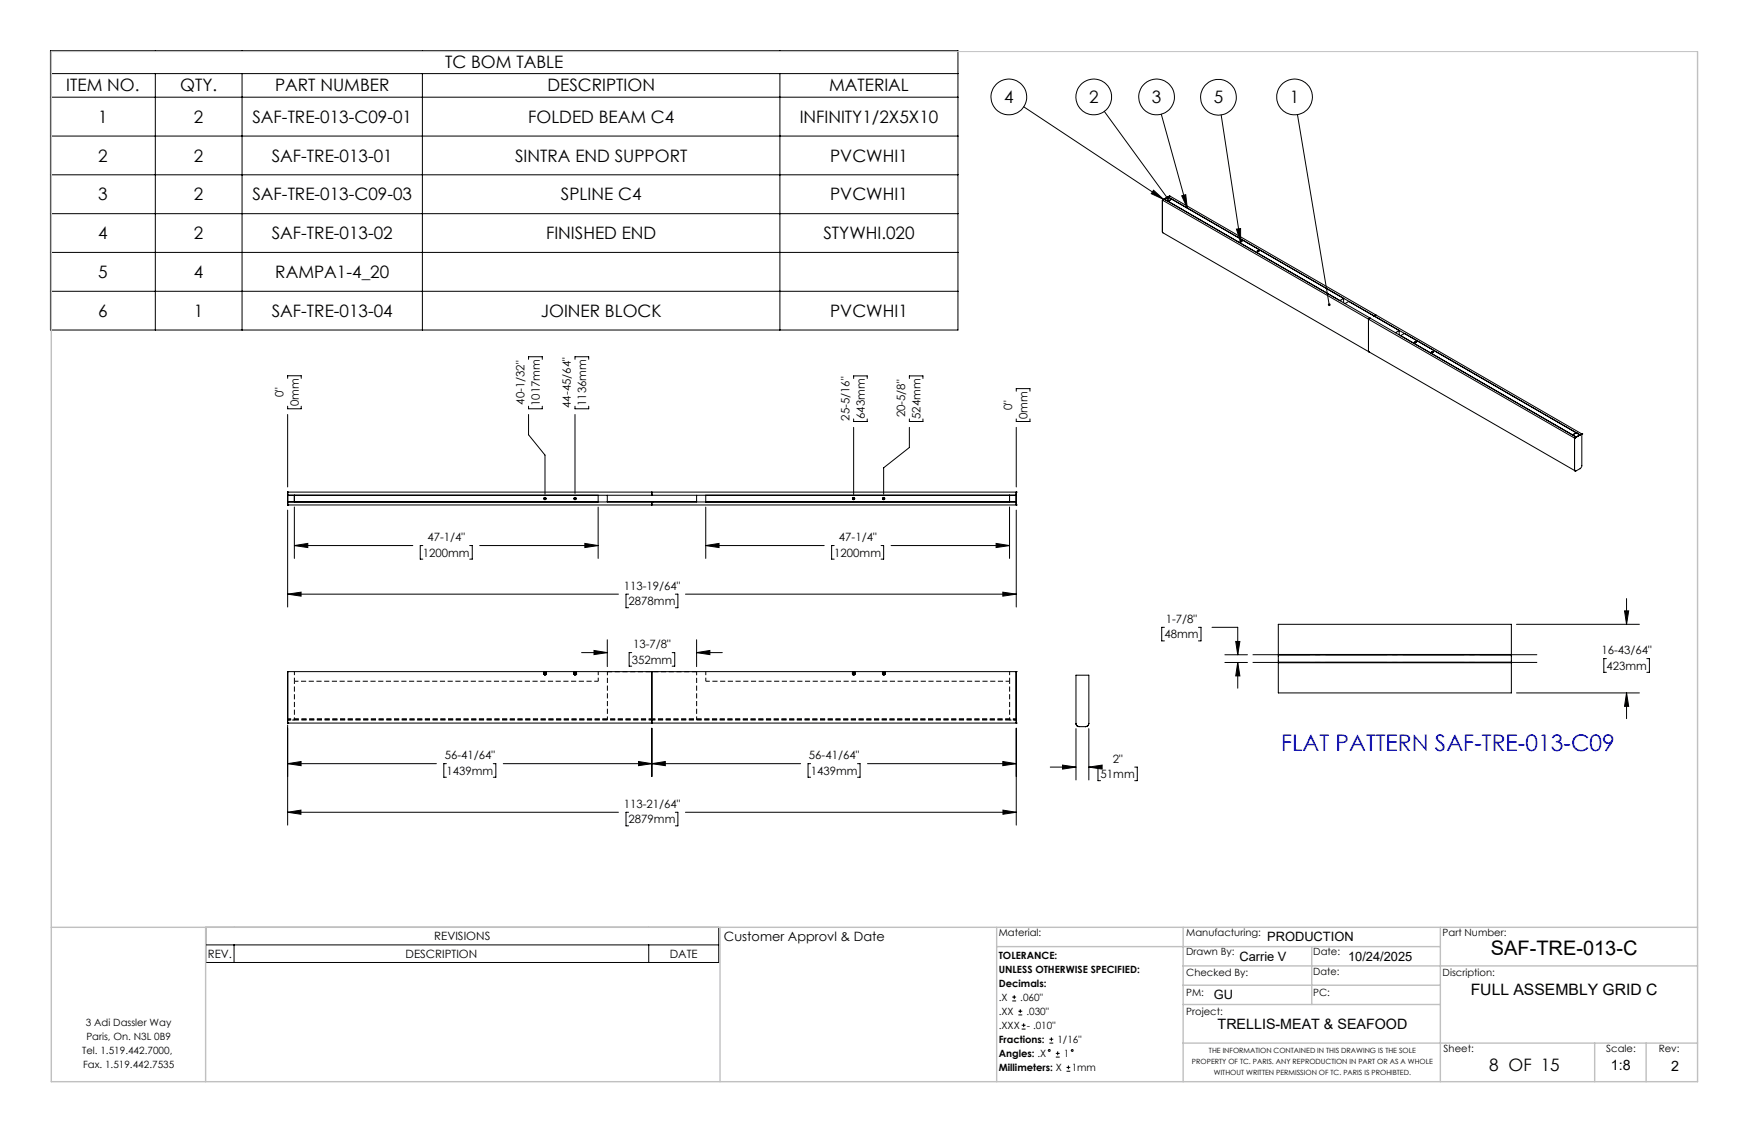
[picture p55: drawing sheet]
<svg xmlns="http://www.w3.org/2000/svg" width="432mm" height="279mm" viewBox="0 0 432 279" stroke-linecap="round" stroke-linejoin="round" font-family="sans-serif">
<defs><g id="words">
<text font-size="5.6" fill="#00f" x="316.3" y="185.3">FLAT PATTERN SAF-TRE-013-C09</text>
<text font-size="4.9" x="368.1" y="235.8">SAF-TRE-013-C</text>
<g font-size="4.2">
<text x="109.9" y="16.8">TC BOM TABLE</text>
<text x="16.4" y="22.6">ITEM NO.</text>
<text x="44.5" y="22.6">QTY.</text>
<text x="67.9" y="22.6">PART NUMBER</text>
<text x="135.2" y="22.6">DESCRIPTION</text>
<text x="204.7" y="22.6">MATERIAL</text>
<text x="247.9" y="25.4">4</text>
<text x="268.9" y="25.4">2</text>
<text x="284.4" y="25.4">3</text>
<text x="299.7" y="25.5">5</text>
<text x="318.4" y="25.4">1</text>
<text x="24.2" y="30.3">1</text>
<text x="47.9" y="30.3">2</text>
<text x="62.3" y="30.3">SAF-TRE-013-C09-01</text>
<text x="130.4" y="30.3">FOLDED BEAM C4</text>
<text x="197.4" y="30.3">INFINITY1/2X5X10</text>
<text x="24.2" y="39.9">2</text>
<text x="47.9" y="39.9">2</text>
<text x="67.1" y="39.9">SAF-TRE-013-01</text>
<text x="127.2" y="39.9">SINTRA END SUPPORT</text>
<text x="205" y="39.9">PVCWHI1</text>
<text x="24.2" y="49.4">3</text>
<text x="47.9" y="49.4">2</text>
<text x="62.3" y="49.4">SAF-TRE-013-C09-03</text>
<text x="138.5" y="49.4">SPLINE C4</text>
<text x="205" y="49.4">PVCWHI1</text>
<text x="24.2" y="59">4</text>
<text x="47.9" y="59">2</text>
<text x="67.1" y="59">SAF-TRE-013-02</text>
<text x="134.8" y="59">FINISHED END</text>
<text x="203.3" y="59">STYWHI.020</text>
<text x="24.2" y="68.6">5</text>
<text x="47.9" y="68.6">4</text>
<text x="68" y="68.6">RAMPA1-4_20</text>
<text x="24.2" y="78.2">6</text>
<text x="47.9" y="78.2">1</text>
<text x="67.1" y="78.2">SAF-TRE-013-04</text>
<text x="133.5" y="78.2">JOINER BLOCK</text>
<text x="205" y="78.2">PVCWHI1</text>
<text x="367.6" y="264.2">8 OF 15</text>
</g>
<text font-size="3.9" x="363.1" y="245.6">FULL ASSEMBLY GRID C</text>
<g font-size="3.5">
<text x="300.6" y="253.9">TRELLIS-MEAT &amp; SEAFOOD</text>
<text x="397.7" y="264.2">1:8</text>
<text x="412.6" y="264.3">2</text>
</g>
<g font-size="3.2">
<text x="178.7" y="232.3">Customer Approvl &amp; Date</text>
<text x="312.9" y="232.3">PRODUCTION</text>
<text x="306" y="237.1">Carrie V</text>
<text x="332.8" y="237.1">10/24/2025</text>
<text x="299.7" y="246.6">GU</text>
</g>
<g font-size="2.8">
<text x="70" y="98" transform="rotate(-90 70 98)">0&quot;</text>
<text x="73.8" y="100.2" transform="rotate(-90 73.8 100.2)">0mm</text>
<text x="129.5" y="99.9" transform="rotate(-90 129.5 99.9)">40-1/32&quot;</text>
<text x="133.3" y="100.2" transform="rotate(-90 133.3 100.2)">1017mm</text>
<text x="140.9" y="100.7" transform="rotate(-90 140.9 100.7)">44-45/64&quot;</text>
<text x="144.7" y="100.2" transform="rotate(-90 144.7 100.2)">1136mm</text>
<text x="249.9" y="101.2" transform="rotate(-90 249.9 101.2)">0&quot;</text>
<text x="209.7" y="103.8" transform="rotate(-90 209.7 103.8)">25-5/16&quot;</text>
<text x="213.5" y="103.4" transform="rotate(-90 213.5 103.4)">643mm</text>
<text x="223.5" y="103" transform="rotate(-90 223.5 103)">20-5/8&quot;</text>
<text x="227.3" y="103.4" transform="rotate(-90 227.3 103.4)">524mm</text>
<text x="253.7" y="103.4" transform="rotate(-90 253.7 103.4)">0mm</text>
<text x="104.4" y="137.4">1200mm</text>
<text x="105.5" y="133.6">47-1/4&quot;</text>
<text x="206" y="137.4">1200mm</text>
<text x="207.1" y="133.6">47-1/4&quot;</text>
<text x="154" y="145.6">113-19/64&quot;</text>
<text x="155.2" y="149.4">2878mm</text>
<text x="287.8" y="153.8">1-7/8&quot;</text>
<text x="156.3" y="160">13-7/8&quot;</text>
<text x="287.5" y="157.6">48mm</text>
<text x="395.4" y="161.5">16-43/64&quot;</text>
<text x="156" y="163.8">352mm</text>
<text x="396.6" y="165.3">423mm</text>
<text x="109.8" y="187.4">56-41/64&quot;</text>
<text x="110.2" y="191.2">1439mm</text>
<text x="199.7" y="187.4">56-41/64&quot;</text>
<text x="200.2" y="191.2">1439mm</text>
<text x="274.7" y="188.3">2&quot;</text>
<text x="271.7" y="192.1">51mm</text>
<text x="154" y="199.4">113-21/64&quot;</text>
<text x="155.2" y="203.2">2879mm</text>
<text x="107.2" y="232.1">REVISIONS</text>
<text x="51.3" y="236.4">REV.</text>
<text x="100.1" y="236.4">DESCRIPTION</text>
<text x="165.4" y="236.4">DATE</text>
</g>
<g font-size="2.5">
<text x="246.6" y="231">Material:</text>
<text x="292.9" y="231">Manufacturing:</text>
<text x="356.2" y="231.1">Part Number:</text>
<text x="246.6" y="236.6">TOLERANCE:</text>
<text x="292.9" y="235.8">Drawn By:</text>
<text x="324.2" y="235.8">Date:</text>
<text x="246.6" y="240.1">UNLESS OTHERWISE SPECIFIED:</text>
<text x="246.6" y="243.6">Decimals:</text>
<text x="292.9" y="241">Checked By:</text>
<text x="292.9" y="245.7">PM:</text>
<text x="324.2" y="245.7">PC:</text>
<text x="324.2" y="240.7">Date:</text>
<text x="356.2" y="241">Discription:</text>
<text x="246.6" y="247">.X</text>
<text x="246.6" y="250.5">.XX</text>
<text x="251.9" y="247">.060&quot;</text>
<text x="253.4" y="250.5">.030&quot;</text>
<text x="292.9" y="250.6">Project:</text>
<text x="21.2" y="253.2">3 Adi Dassler Way</text>
<text x="21.3" y="256.7">Paris, On. N3L 0B9</text>
<text x="246.6" y="257.4">Fractions:</text>
<text x="246.6" y="254">.XXX</text>
<text x="253.5" y="254">- .010&quot;</text>
<text x="261.1" y="257.4">1/16&quot;</text>
<text x="20.3" y="260.1">Tel. 1.519.442.7000,</text>
<text x="20.5" y="263.6">Fax. 1.519.442.7535</text>
<text x="246.6" y="260.9">Angles: .X</text>
<text x="262.6" y="260.9">1</text>
<text x="356.4" y="259.7">Sheet:</text>
<text x="396.6" y="259.7">Scale:</text>
<text x="409.5" y="259.7">Rev:</text>
<text x="246.6" y="264.4">Millimeters: X</text>
<text x="264.6" y="264.4">1mm</text>
</g>
<g font-size="1.8">
<text x="294.3" y="262.7">PROPERTY OF TC. PARIS. ANY REPRODUCTION IN PART OR AS A WHOLE</text>
<text x="298.5" y="259.9">THE INFORMATION CONTAINED IN THIS DRAWING IS THE SOLE</text>
<text x="299.7" y="265.4">WITHOUT WRITTEN PERMISSION OF TC. PARIS IS PROHIBTED.</text>
</g>
</g></defs>
<g fill="none" stroke="#000" stroke-width=".25">
<path d="M12.5 12.5h224v69h-224zM12.5 18.2h224M38.3 18.2v63.3M59.8 18.2v63.3M104.3 18.2v63.3M192.5 18.2v63.3M12.5 24h224M12.5 33.6h224M252.7 26.4l34.6 22.8M272.6 27.5l15.7 21.5M286.7 28.2l6.4 23.2M301.5 28.4l4.8 31.3"/>
<path d="M320.3 28.3l7.9 46.9M12.5 43.1h224M12.5 52.7h224M284.8 47l2.5 2.2-3.1-1.4zM287 57.2l.1 .3 101.8 58.7M287 49.4h.1M287 57.2v.2M287 49.4l101.7 58.7M287 49.4v7.8M287.4 49.1l101.7 58.8M287.4 49.1l-.4 .3M287.4 49.1l.9 .6 1-.6"/>
<path d="M287.4 49.1l.9-.5 1 .5M288.4 48.6h.1M288.4 48.6l101.7 58.8M288.4 49.7h.1M288.8 48.4l-.4 .2M288.8 48.4l101.7 58.7M288.8 48.4l-1.8 1M289.3 49.1l-.9 .6M291.7 48.3l1-.3 .4 3.4zM305.3 56.6l1-.2v3.3zM306.2 59.5v-.1a.2 .2 0 0 1 .4 0 .2 .2 0 0 1-.1 .3 .2 .2 0 0 1-.3 0zM306.2 59.5l.4 .1z"/>
<path d="M12.5 62.3h224M12.5 71.9h224M310.4 61.9l.4 .1-.3 .1zM330.8 74.2h.1M330.8 74.2l.9-.5v1M333 74.4l-.9 .5M338.3 78.5l-.4 .3v7.8l.1 .3M339.7 77.7l-.5 .3M71 93.4v-.7h3.4v.7M130.5 88.7v-.6h3.4v.6M142 88.7v-.6h3.3v.6M210.7 93.4v-.6h3.4v.6"/>
<path d="M224.5 93.4v-.6h3.4v.6M250.9 96.6v-.7h3.4v.7M344.5 82.1l.9-.5v1.1M346.7 82.3l-.9 .6M353.5 86.8l.3-.1 .1 .2-.3 .1zM353.5 86.9l.3-.1 .1 .1zM71 100.3v.6h3.4v-.6M71 102.3v17.9M130.5 100.3v.6h3.4v-.6M130.5 102.3v5l4 5v9.7M142 100.3v.6h3.3v-.6M142 102.3v19.5"/>
<path d="M210.7 103.4v.6h3.4v-.6M210.7 105.5v16.6M224.5 105.5v5l-6.3 5v6.5M224.5 103.4v.6h3.4v-.6M250.9 103.4v.6h3.4v-.6M250.9 105.5v14.7M388.7 115.9l.3 .3M388.7 108.1h.1M388.7 115.9l.2 .3M388.7 108.1v7.8M388.9 116.2h.1M389.1 106.8h.1"/>
<path d="M389.1 106.8l-.9 .6M389.1 107.9l-.4 .2M390.1 107.4l-1 .5M390.5 107.1v8l-.4 .6-1.1 .5h-.2l-.1-.3M390.5 107.1h.1M390.5 107.1l-.4 .3M390.5 107.1l-1.8 1M71 124.6h.1M71 121.5h.1M71 123.9h179.9M71 122.2h179.9M71 124.6h179.9"/>
<path d="M71 121.5h179.9M71 121.5v3.1M71 125.9v23.9M72.7 134.7l3.3-.6v1zM72.7 122.2v1.7M72.7 125.1v12.7M72.7 134.7h29.2M104.4 134.7h-.6v3.3h.6M116 134.7h.6v3.3h-.6M118.4 134.7h29.3M144.4 134.1l3.3 .6-3.3 .4zM147.7 122.2v1.7"/>
<path d="M147.7 125.2v12.6M149.9 122.2v1.7M160.9 123.9h.1M160.9 121.5v.7M160.9 123.9v.7M172 122.2v1.7M174.2 134.7l3.3-.6v1zM174.2 122.2v1.7M174.2 125.2v12.6M174.2 134.7h29.3M206 134.7h-.7v3.3h.7M217.5 134.7h.7v3.3h-.7"/>
<path d="M220 134.7h29.2M245.9 134.1l3.3 .6-3.3 .4zM249.2 122.2v1.7M249.2 125.1v12.7M250.9 121.5h.1M250.9 124.6h.1M250.9 121.5v3.1M250.9 125.9v23.9M71 146.6l3.3-.4v.9zM71 146.6h81.7M149.9 157.9v6.6M155.2 146.6h-.6v3.4h.6"/>
<path d="M166.7 146.6h.7v3.4h-.7M169.2 146.6h81.7M172 157.9v6.6M247.6 146.2l3.3 .4-3.3 .5zM287.5 154.8h-.7v3.4h.7M295.9 154.8h.6v3.4h-.6M299.2 154.8h6.4v6.8M305.1 158.3h1l-.5 3.3zM315.6 154.1h57.5v16.9h-57.5zM374.4 154.1h30.3M401.1 150.8h1l-.5 3.3zM401.6 147.7v6.4"/>
<path d="M71 165.8v12.7M71 178.5h.1M71 177.7v.8M71 165.8h.1M71 179v24.7M71 178.5h179.9M71 165.8h179.9M143.6 161.1h6.3M146.6 160.5l3.3 .6-3.3 .5zM156 161.1h-.7v3.3h.7M160.9 177.7v.8zM160.9 165.8v11.9"/>
<path d="M160.9 179.7v12M165.9 161.1h.7v3.3h-.7M172 161.1l3.3-.6v1.1zM172 161.1h6.3M250.9 165.8v12.7M250.9 178.5h.1M250.9 177.7v.8M250.9 165.8h.1M250.9 179.7v24M265.6 178.6a.78 .78 0 0 0 .8 .8M265.6 178.5a.78 .78 0 0 0 .8 .9M265.6 178.5v-11.8h3.2v11.8"/>
<path d="M265.6 179.8v12.7M268.8 178.6a.77 .77 0 0 1-.8 .8h-1.6M268.8 178.5a.84 .84 0 0 1-.8 .9M268.8 179.8v12.7M302.4 161.6h5.6M302.4 163.5h5.6M305.6 163.5l.5 3.3h-1zM305.6 163.5v6.4M315.6 163.6h57.5M315.6 161.5h57.5M315.6 163.4h57.5M315.6 161.7h57.5"/>
<path d="M374.4 171h30.3M396.6 162.6h-.6v3.3h.6M401.6 171l.5 3.3h-1zM401.6 171v6.4M406.6 162.6h.6v3.3h-.6M71 188.5l3.3-.5v1zM71 188.5h36.7M110.2 188.5h-.6v3.3h.6M121.8 188.5h.6v3.3h-.6M124.2 188.5h73.5M157.7 188l3.2 .5-3.2 .5zM160.9 188.5l3.4-.5v1z"/>
<path d="M200.1 188.5h-.6v3.3h.6M211.7 188.5h.6v3.3h-.6M214.2 188.5h36.7M247.6 188l3.3 .5-3.3 .5zM247.6 200l3.3 .5-3.3 .5zM259.3 189.3h6.3M262.3 188.8l3.3 .5-3.3 .5zM268.8 189.3l3.3-.5v1zM268.8 189.3h.4M271.7 189.3h-.6v3.4h.6M280.1 189.3h.7v3.4h-.7M71 200.5l3.3-.5v1z"/>
<path d="M71 200.5h81.7M155.2 200.5h-.6v3.3h.6M166.7 200.5h.7v3.3h-.7M169.2 200.5h81.7M50.8 228.9h126.6v8.7h-126.6zM50.8 233.2h126.6M57.8 233.2v4.4M160.2 233.2v4.4M249.9 247.1h1M249.9 246.1h1M250.4 245.6v1M251.4 250.5h1"/>
<path d="M251.4 249.6h1M251.9 249.1v.9M252.2 254h1M252.2 253h1M252.7 252.6v.9M259.1 257.5h.9M259.1 256.5h.9M259.6 256v1M260.7 260h.9M261.1 259.5v1M260.7 260.9h.9M263.3 264.4h.9"/>
<path d="M263.3 263.5h.9M263.8 263v.9"/>
<circle cx="249.1" cy="23.9" r="4.4"/>
<circle cx="270" cy="23.9" r="4.4"/>
<circle cx="285.6" cy="23.9" r="4.4"/>
<circle cx="300.8" cy="24" r="4.4"/>
<circle cx="319.6" cy="23.9" r="4.4"/>
<circle cx="310.6" cy="61.9" r=".14"/>
<circle cx="349.5" cy="84.4" r=".18"/>
<circle cx="349.5" cy="84.4" r=".15"/>
<circle cx="134.5" cy="123" r=".21"/>
<circle cx="134.5" cy="123.1" r=".28"/>
<circle cx="142" cy="123.1" r=".21"/>
<circle cx="142" cy="123" r=".29"/>
<circle cx="210.7" cy="123" r=".22"/>
<circle cx="210.7" cy="123.1" r=".28"/>
<circle cx="218.2" cy="123.1" r=".22"/>
<circle cx="218.2" cy="123" r=".29"/>
<circle cx="259.1" cy="259.3" r=".23"/>
<circle cx="264.7" cy="259.3" r=".23"/>
</g>
<g fill="none" stroke="#000" stroke-width=".25" stroke-dasharray="1.3 .6" stroke-dashoffset=".4" stroke-linecap="butt">
<path d="M71 177.4h90M71 177.7h90M72.7 165.8v2.3M134.3 165.8v.8M134.4 166.3h.3h-.3M134.8 166.6v-.8M141.7 165.8l.1 .8M141.8 166.3h.4h-.4M142.2 166.6l.1-.8M147.7 165.8v2.3M150 177.7v-11.9M161 177.4h89.9"/>
<path d="M161 177.7h89.9M161 177.6h-90M172 165.8v11.9M174.2 165.8v2.3M210.5 165.8v.8M210.6 166.5h.3l-.3 .1M210.6 166.3h.3h-.3M210.6 166l.3 .1h-.3M211 166.6v-.8M217.9 165.8l.1 .8M218 166l.4 .1h-.4M218.4 166.6l.1-.8"/>
<path d="M249.3 165.8v2.3M250.9 177.6h-89.9"/>
</g>
<path d="M150 165.8h22" fill="none" stroke="#000" stroke-width=".25" stroke-dasharray="1.3 .6" stroke-dashoffset=".1" stroke-linecap="butt"/>
<path d="M72.7 168.1h75M134.4 166.3l.3 .1h-.2M141.8 166.3l.4 .1h-.3M174.2 168.1h75.1M210.6 166.3l.3 .1h-.2M218 166.3l.4 .1h-.3" fill="none" stroke="#000" stroke-width=".25" stroke-dasharray="1.3 .6" stroke-dashoffset=".3" stroke-linecap="butt"/>
<g fill="none" stroke="#000" stroke-width=".25" stroke-dasharray="1.3 .6" stroke-linecap="butt">
<path d="M134.2 165.9h.1M134.2 165.9h.3M134.2 165.9l.1-.1M134.2 166h.1M134.2 166h.3M134.2 166.1l.1 .1M134.2 166.1l.3 .1M134.2 166.1h.1M134.2 166.3h.1M134.2 166.3l.1-.1M134.2 166.4h.1M134.2 166.3h.3"/>
<path d="M134.2 166.4h.3M134.3 165.8l-.1 .1M134.3 165.8h.2M134.3 165.8v.1M134.3 165.9v-.1M134.3 165.9h.2M134.3 165.9h-.1M134.3 166h-.1M134.3 166l.2-.1M134.3 166l.2 .1M134.3 166.1h-.1M134.3 166.1h.2"/>
<path d="M134.3 166.1v.1M134.3 166.2h.2M134.3 166.2v-.1M134.3 166.2l-.1-.1M134.3 166.2l-.1 .1M134.3 166.2v.1M134.3 166.3v-.1M134.3 166.3h.2M134.3 166.3h-.1M134.3 166.4h-.1M134.3 166.4l.2-.1M134.3 166.6h.3"/>
<path d="M134.3 165.8h.1M134.3 166.4l.2 .1M134.4 165.8v.2M134.4 166.2v.1M134.4 166.5v.1M134.4 166.5h.3M134.4 166.4h.3M134.4 166.3l.3 .1M134.4 166.2l.3 .1M134.4 166.2h.3M134.4 166.1h.3M134.4 166h.3"/>
<path d="M134.4 166.3v.1M134.4 166.6h.1M134.4 166v-.2M134.4 166.4l.3 .1M134.4 166.6l.3-.1h-.1M134.4 166l.3 .1M134.4 166v.1M134.4 166.5l.1 .1M134.4 166.5h.2M134.4 166.4v.1M134.4 166h.1M134.4 165.8h.1"/>
<path d="M134.5 165.8v.1M134.5 165.8l-.3 .1M134.5 165.9h-.2M134.5 165.9v.1M134.5 166h-.3M134.5 166h-.2M134.5 166v.1M134.5 166.1h-.3M134.5 166.1v.1M134.5 166.1l-.2 .1M134.5 166.2v.1M134.5 166.2l-.3 .1"/>
<path d="M134.5 166.3h-.2M134.5 166.3v.1M134.5 166.4h-.3M134.5 166.4v.1M134.5 166.4h-.2M134.5 166h.1M134.5 165.8h.1M134.5 165.8v.2M134.5 166.6h-.1M134.6 166.6h.2M134.6 166v-.2M134.6 166h-.2h.3"/>
<path d="M134.6 166.5h-.2M134.6 166.4h-.2l.3 .1h-.1M134.6 166.3l-.2 .1h.3h-.1M134.6 166.3h-.2h.3h-.1M134.6 166.2h-.2h.3l-.1 .1M134.6 166.1h-.2l.3 .1h-.1M134.6 166h-.2l.3 .1h-.1M134.6 166h.1M134.6 166.1h.1h-.3l.2-.1M134.6 166.2h.1l-.3-.1h.2M134.6 166.3l.1-.1h-.3h.2M134.6 166.3h.1h-.3h.2"/>
<path d="M134.6 166.4h.1h-.3l.2-.1M134.6 166.5h.1l-.3-.1h.2M134.6 166h-.2M134.6 165.8h.1M134.6 166.5h.2M134.6 166.5v-.1M134.6 166.4l.3 .1M134.6 166.4v-.1M134.6 166.3l.2 .1M134.6 166.3h.2M134.6 166.3h.3M134.6 166.3v-.1"/>
<path d="M134.6 166.2h.2M134.6 166.2v-.1M134.6 166.2h.3M134.6 166.1h.2M134.6 166.1v-.1M134.6 166.1l.2-.1M134.6 166l.3 .1M134.6 166v-.1M134.6 165.9l.2 .1M134.6 165.9h.2M134.6 165.9h.3M134.6 165.9v-.1"/>
<path d="M134.6 165.8h.2M134.7 165.8v.2M134.7 166.2v-.1M134.7 166.5h.1M134.7 166.4h.1M134.7 166.4v.1M134.7 166.1h-.3M134.7 166.1l-.3 .1M134.7 166.2h-.3M134.7 166.5h-.3M134.7 166.5l-.3 .1M134.7 166h.1"/>
<path d="M134.7 166v-.2M134.7 165.8h.1M134.7 166.4l-.3 .1M134.7 166.4h-.3M134.7 166.3h-.3M134.7 166l-.3 .1M134.7 166.3v-.1M134.7 166.4v-.1M134.7 166h-.1M134.7 166h-.3M134.7 166.5v-.1M134.7 166.1v-.1"/>
<path d="M134.8 166.6l-.1-.1M134.8 166v-.2M134.8 166.5l-.1-.1M134.8 166.5h-.1M134.8 166.5h.1M134.8 166.4h-.2M134.8 166.4l.1-.1M134.8 166.4v.1M134.8 166.4l.1 .1M134.8 166.4v-.1M134.8 166.2h.1M134.8 166.3h.1"/>
<path d="M134.8 166.3v.1M134.8 166.3h-.2M134.8 166.2l-.2 .1M134.8 166.1h.1M134.8 166.2l-.2-.1M134.8 166.1h-.2M134.8 166l.1 .1M134.8 166v.1M134.8 166l.1-.1M134.8 166h-.2M134.8 166v-.1M134.8 165.9h.1"/>
<path d="M134.8 165.9v.1M134.8 165.9h-.2M134.8 165.8h.1M134.8 165.8l-.2 .1M134.9 166.5h-.1M134.9 166.5l-.1-.1M134.9 166.3l-.3 .1M134.9 166.3h-.1M134.9 166.3l-.1 .1M134.9 166.2h-.3M134.9 166.2h-.1M134.9 166.1h-.3"/>
<path d="M134.9 166.1h-.1M134.9 166.1l-.1-.1M134.9 165.9l-.3 .1M134.9 165.9l-.1 .1M134.9 165.9h-.1M134.9 165.8h-.3M134.9 165.8h-.1M141.6 165.9h.1M141.6 165.9h.3M141.6 165.9l.1-.1M141.6 166h.1M141.6 166h.3"/>
<path d="M141.6 166.1l.1 .1M141.6 166.1h.1M141.6 166.1l.3 .1M141.6 166.3h.1M141.6 166.3l.1-.1M141.6 166.4h.1M141.7 166.4h.1M141.7 166.3h.2M141.7 166.4h.2M141.7 165.8l-.1 .1M141.7 165.8h.2M141.7 165.8v.1"/>
<path d="M141.7 165.9v-.1M141.7 165.9h.2M141.7 165.9h-.1M141.7 166h-.1M141.7 166l.2-.1M141.7 166l.2 .1M141.7 166.1h-.1M141.7 166.1h.2M141.7 166.1v.1M141.7 166.2h.2M141.7 166.2v-.1M141.7 166.2l-.1-.1"/>
<path d="M141.7 166.2l-.1 .1M141.7 166.2v.1M141.7 166.3v-.1M141.7 166.3h-.1M141.7 166.4h-.1M141.7 166.4l.2-.1M141.8 166.6h.2M141.8 166.4l.1 .1M141.8 165.8v.2M141.8 166.2v.1M141.8 166.5v.1M141.8 166.5h.4"/>
<path d="M141.8 166.4h.4M141.8 166.3l.4 .1M141.8 166.2l.4 .1M141.8 166.2h.4M141.8 166.1h.4M141.8 166h.4M141.8 166.3v.1M141.8 166.6h.1M141.8 166v-.2M141.8 166.4l.4 .1M141.8 166.6l.4-.1h-.2M141.8 166l.4 .1"/>
<path d="M141.8 166v.1M141.8 166.5l.1 .1M141.8 166.5h.1M141.8 166.5h.2M141.8 166.4v.1M141.8 166h.1M141.8 165.8h.1M141.9 165.8v.1M141.9 165.8l-.3 .1M141.9 165.9h-.2M141.9 165.9v.1M141.9 166h-.3"/>
<path d="M141.9 166h-.2M141.9 166v.1M141.9 166.1h-.3M141.9 166.1v.1M141.9 166.1l-.2 .1M141.9 166.2v.1M141.9 166.2l-.3 .1M141.9 166.3h-.2M141.9 166.3v.1M141.9 166.4h-.3M141.9 166.4v.1M141.9 166.4h-.2"/>
<path d="M141.9 165.8h.1M141.9 166h.1M141.9 165.8v.2M141.9 166.6h-.1M142 166.6h.2M142 166v-.2M142 166h-.2h.3M142 166.5h-.1M142 166.4h-.2l.3 .1h-.1M142 166.3l-.2 .1h.3h-.1M142 166.3h-.2h.3h-.1M142 166.2h-.2h.3l-.1 .1"/>
<path d="M142 166.1h-.2l.3 .1h-.1M142 166h-.2l.3 .1h-.1M142 166h.1M142 166.1h.1h-.3l.2-.1M142 166.2h.1l-.3-.1h.2M142 166.3l.1-.1h-.3h.2M142 166.3h.1h-.3h.2M142 166.4h.1h-.3l.2-.1M142 166.5h.1l-.3-.1h.2M142 166h-.2M142 166h.2M142 165.8h.1"/>
<path d="M142 166.5h.2M142 166.5v-.1M142 166.4l.3 .1M142 166.4v-.1M142 166.3l.2 .1M142 166.3h.2M142 166.3h.3M142 166.3v-.1M142 166.2h.2M142 166.2v-.1M142 166.2h.3M142 166.1h.2"/>
<path d="M142 166.1v-.1M142 166.1l.2-.1M142 166l.3 .1M142 166v-.1M142 165.9l.3 .1M142 165.9h.3M142 165.9h.4M142 165.9v-.1M142.1 165.8h.2M142.1 165.8v.2M142.1 165.8h.1M142.1 166h.1"/>
<path d="M142.1 166.1h.1M142.1 166.2h.1M142.1 166.3h.1M142.1 166.4h.1M142.1 166.5h.1M142.1 166.2l.1-.1M142.1 166.4v.1M142.2 166.1l-.4 .1M142.2 166.5h-.4M142.2 166.1h-.4M142.2 166.2h-.4M142.2 166.5l-.4 .1"/>
<path d="M142.2 166v-.2M142.2 166.4l-.4 .1M142.2 166.4h-.4M142.2 166.3h-.4M142.2 166l-.4 .1M142.2 166h-.1M142.2 166.2h-.1M142.2 166.4h-.1M142.2 166.3l-.1-.1M142.2 166.1h-.1M142.2 166.4l-.1-.1M142.2 166.5h-.1"/>
<path d="M142.2 166h-.2M142.2 166h-.4M142.2 166.5v-.1M142.2 166.1v-.1M142.2 166.6v-.1M142.2 166.5l-.1-.1M142.2 166.5h.1M142.2 166.4h-.2M142.2 166.4l.1-.1M142.2 166.4v.1M142.2 166.4l.1 .1M142.2 166.4v-.1"/>
<path d="M142.2 166.2h.1M142.2 166.3h.1M142.2 166.3v.1M142.2 166.3h-.2M142.2 166.2l-.2 .1M142.2 166.1h.1M142.2 166.2l-.2-.1M142.2 166.1h-.2M142.2 166l.1 .1M142.2 166v.1M142.2 166l.1-.1M142.3 166h-.3"/>
<path d="M142.3 166v-.1M142.3 165.9h.1M142.3 165.9v.1M142.3 165.9h-.3M142.3 165.8h.1M142.3 165.8l-.3 .1M142.3 166.5h-.1M142.3 166.5l-.1-.1M142.3 166.3l-.3 .1M142.3 166.3h-.1M142.3 166.3l-.1 .1M142.3 166.2h-.3"/>
<path d="M142.3 166.2h-.1M142.3 166.1h-.3M142.3 166.1h-.1M142.3 166.1l-.1-.1M142.4 165.9l-.4 .1M142.4 165.9l-.1 .1M142.4 165.9h-.1M142.4 165.8h-.4M142.4 165.8h-.1M210.4 165.9h.1M210.4 165.9h.3M210.4 165.9l.1-.1"/>
<path d="M210.4 166h.1M210.4 166h.3M210.4 166.1l.1 .1M210.4 166.1h.1M210.4 166.1l.3 .1M210.4 166.3h.1M210.4 166.3l.1-.1M210.4 166.4h.1M210.4 166.3h.3M210.4 166.4h.3M210.5 165.8l-.1 .1M210.5 165.8h.2"/>
<path d="M210.5 165.8v.1M210.5 165.9v-.1M210.5 165.9h.2M210.5 165.9h-.1M210.5 166h-.1M210.5 166l.2-.1M210.5 166l.2 .1M210.5 166.1h-.1M210.5 166.1h.2M210.5 166.1v.1M210.5 166.2h.2M210.5 166.2v-.1"/>
<path d="M210.5 166.2l-.1-.1M210.5 166.2l-.1 .1M210.5 166.2v.1M210.5 166.3v-.1M210.5 166.3h.2M210.5 166.3h-.1M210.5 166.4h-.1M210.5 166.4l.2-.1M210.5 166.6h.3M210.5 165.8h.1M210.5 166.4l.2 .1M210.6 165.8v.2"/>
<path d="M210.6 166.2v.1M210.6 166.5v.1M210.6 166.5h.3M210.6 166.4h.3M210.6 166.3l.3 .1M210.6 166.2l.3 .1M210.6 166.2h.3M210.6 166.1h.3M210.6 166h.3M210.6 166.3v.1M210.6 166.6h.1M210.6 166v-.2"/>
<path d="M210.6 166.4l.3 .1M210.6 166.6l.3-.1h-.1M210.6 166v.1M210.6 166.5l.1 .1M210.6 166.5h.2M210.6 166.4v.1M210.6 166h.1M210.6 165.8h.1M210.7 165.8v.1M210.7 165.8l-.3 .1M210.7 165.9h-.2M210.7 165.9v.1"/>
<path d="M210.7 166h-.3M210.7 166h-.2M210.7 166v.1M210.7 166.1h-.3M210.7 166.1v.1M210.7 166.1l-.2 .1M210.7 166.2v.1M210.7 166.2l-.3 .1M210.7 166.3h-.2M210.7 166.3v.1M210.7 166.4h-.3M210.7 166.4v.1"/>
<path d="M210.7 166.4h-.2M210.7 165.8h.1M210.7 166h.1M210.7 165.8v.2M210.7 166.6h-.1M210.8 166.6h.2M210.8 166v-.2M210.8 166h-.2h.3M210.8 166.5h-.2M210.8 166.4h-.2l.3 .1h-.1M210.8 166.3l-.2 .1h.3h-.1M210.8 166.3h-.2h.3h-.1"/>
<path d="M210.8 166.2h-.2h.3l-.1 .1M210.8 166.1h-.2l.3 .1h-.1M210.8 166h-.2l.3 .1h-.1M210.8 166h.1M210.8 166.1h.1h-.3l.2-.1M210.8 166.2h.1l-.3-.1h.2M210.8 166.3l.1-.1h-.3h.2M210.8 166.3h.1h-.3h.2M210.8 166.4h.1h-.3l.2-.1M210.8 166.5h.1l-.3-.1h.2M210.8 166h-.2M210.8 165.8h.1"/>
<path d="M210.8 166.5h.2M210.8 166.5v-.1M210.8 166.4l.3 .1M210.8 166.4v-.1M210.8 166.3l.2 .1M210.8 166.3h.2M210.8 166.3h.3M210.8 166.3v-.1M210.8 166.2h.2M210.8 166.2v-.1M210.8 166.2h.3M210.8 166.1h.2"/>
<path d="M210.8 166.1v-.1M210.8 166.1l.2-.1M210.8 166l.3 .1M210.8 166v-.1M210.8 165.9l.2 .1M210.8 165.9h.2M210.8 165.9h.3M210.8 165.9v-.1M210.8 165.8h.2M210.9 165.8v.2M210.9 166.2v-.1M210.9 166.5h.1"/>
<path d="M210.9 166.4h.1M210.9 166.4v.1M210.9 166.1l-.3 .1M210.9 166.2h-.3M210.9 166.5h-.3M210.9 166h.1M210.9 165.8h.1M210.9 166v-.2M210.9 166.4l-.3 .1M210.9 166.4h-.3M210.9 166.3h-.3M210.9 166l-.3 .1"/>
<path d="M210.9 166.3v-.1M210.9 166.4v-.1M210.9 166h-.1M210.9 166h-.3M210.9 166.5v-.1M210.9 166.1v-.1M211 166.6l-.1-.1M211 166v-.2M211 166.5l-.1-.1M211 166.5h-.1M211 166.5h.1M211 166.4h-.2"/>
<path d="M211 166.4l.1-.1M211 166.4v.1M211 166.4l.1 .1M211 166.4v-.1M211 166.2h.1M211 166.3h.1M211 166.3v.1M211 166.3h-.2M211 166.2l-.2 .1M211 166.1h.1M211 166.2l-.2-.1M211 166.1h-.2"/>
<path d="M211 166l.1 .1M211 166v.1M211 166l.1-.1M211 166h-.2M211 166v-.1M211 165.9h.1M211 165.9v.1M211 165.9h-.2M211 165.8h.1M211 165.8l-.2 .1M211.1 166.5h-.1M211.1 166.5l-.1-.1"/>
<path d="M211.1 166.3l-.3 .1M211.1 166.3l-.1 .1M211.1 166.3h-.1M211.1 166.2h-.3M211.1 166.2h-.1M211.1 166.1h-.3M211.1 166.1h-.1M211.1 166.1l-.1-.1M211.1 165.9l-.3 .1M211.1 165.9l-.1 .1M211.1 165.9h-.1M211.1 165.8h-.3"/>
<path d="M211.1 165.8h-.1M217.8 165.9h.1M217.8 165.9h.3M217.8 165.9l.1-.1M217.8 166h.1M217.8 166h.3M217.8 166.1l.1 .1M217.8 166.1l.3 .1M217.8 166.1h.1M217.8 166.3h.1M217.8 166.3l.1-.1M217.8 166.4h.1"/>
<path d="M217.9 166.4h.1M217.9 166.3h.2M217.9 166.4h.2M217.9 165.8l-.1 .1M217.9 165.8h.2M217.9 165.8v.1M217.9 165.9v-.1M217.9 165.9h.2M217.9 165.9h-.1M217.9 166h-.1M217.9 166l.2-.1M217.9 166l.2 .1"/>
<path d="M217.9 166.1h-.1M217.9 166.1h.2M217.9 166.1v.1M217.9 166.2h.2M217.9 166.2v-.1M217.9 166.2l-.1-.1M217.9 166.2l-.1 .1M217.9 166.2v.1M217.9 166.3v-.1M217.9 166.3h-.1M217.9 166.4h-.1M217.9 166.4l.2-.1"/>
<path d="M218 166.6h.2M218 166.4l.1 .1M218 165.8v.2M218 166.2v.1M218 166.5v.1M218 166.5h.4M218 166.4h.4M218 166.3l.4 .1M218 166.2l.4 .1M218 166.2h.4M218 166.1h.4M218 166h.4"/>
<path d="M218 166.3v.1M218 166.6h.1M218 166v-.2M218 166.3h.4M218 166.4l.4 .1M218 166.6l.4-.1h-.2M218 166v.1M218 166.5l.1 .1M218 166.5h.1M218 166.5h.2M218 166.4v.1M218 166h.1"/>
<path d="M218 165.8h.1M218.1 165.8v.1M218.1 165.8l-.3 .1M218.1 165.9h-.2M218.1 165.9v.1M218.1 166h-.3M218.1 166h-.2M218.1 166v.1M218.1 166.1h-.3M218.1 166.1v.1M218.1 166.1l-.2 .1M218.1 166.2v.1"/>
<path d="M218.1 166.2l-.3 .1M218.1 166.3h-.2M218.1 166.3v.1M218.1 166.4h-.3M218.1 166.4v.1M218.1 166.4h-.2M218.1 166h.1M218.1 165.8h.1M218.1 165.8v.2M218.1 166.6h-.1M218.2 166.6h.2M218.2 166v-.2"/>
<path d="M218.2 166h-.2h.3M218.2 166.5h-.1M218.2 166.4h-.2l.3 .1h-.1M218.2 166.3l-.2 .1h.3h-.1M218.2 166.3h-.2h.3h-.1M218.2 166.2h-.2h.3l-.1 .1M218.2 166.1h-.2l.3 .1h-.1M218.2 166h-.2l.3 .1h-.1M218.2 166h.1M218.2 166.1h.1h-.3l.2-.1M218.2 166.2h.1l-.3-.1h.2M218.2 166.3l.1-.1h-.3h.2"/>
<path d="M218.2 166.3h.1h-.3h.2M218.2 166.4h.1h-.3l.2-.1M218.2 166.5h.1l-.3-.1h.2M218.2 166h-.2M218.2 166h.2M218.2 165.8h.1M218.2 166.5h.2M218.2 166.5v-.1M218.2 166.4l.3 .1M218.2 166.4v-.1M218.2 166.3l.2 .1M218.2 166.3h.2"/>
<path d="M218.2 166.3h.3M218.2 166.3v-.1M218.2 166.2h.2M218.2 166.2v-.1M218.2 166.2h.3M218.2 166.1h.2M218.2 166.1v-.1M218.2 166.1l.2-.1M218.2 166l.3 .1M218.2 166v-.1M218.2 165.9l.3 .1M218.2 165.9h.3"/>
<path d="M218.2 165.9h.4M218.2 165.9v-.1M218.3 165.8h.2M218.3 166h.1M218.3 165.8v.2M218.3 165.8h.1M218.3 166.2h.1M218.3 166.3h.1M218.3 166.5h.1M218.3 166.1h.1M218.3 166.2l.1-.1M218.3 166.4h.1"/>
<path d="M218.3 166.4v.1M218.4 166.1l-.4 .1M218.4 166.2h-.4M218.4 166.3h-.4M218.4 166.5h-.4M218.4 166.5l-.4 .1M218.4 166v-.2M218.4 166.4l-.4 .1M218.4 166.4h-.4M218.4 166l-.4 .1M218.4 166h-.1M218.4 166.2h-.1"/>
<path d="M218.4 166.4h-.1M218.4 166.3l-.1-.1M218.4 166.1h-.1M218.4 166.4l-.1-.1M218.4 166.5h-.1M218.4 166h-.2M218.4 166h-.4M218.4 166.5v-.1M218.4 166.1v-.1M218.4 166.6v-.1M218.4 166.5l-.1-.1M218.4 166.5h.1"/>
<path d="M218.4 166.4h-.2M218.4 166.4l.1-.1M218.4 166.4v.1M218.4 166.4l.1 .1M218.4 166.4v-.1M218.4 166.2h.1M218.4 166.3h.1M218.4 166.3v.1M218.4 166.3h-.2M218.4 166.2l-.2 .1M218.4 166.1h.1M218.4 166.2l-.2-.1"/>
<path d="M218.4 166.1h-.2M218.4 166l.1 .1M218.4 166v.1M218.4 166l.1-.1M218.5 166h-.3M218.5 166v-.1M218.5 165.9h.1M218.5 165.9v.1M218.5 165.9h-.3M218.5 165.8h.1M218.5 165.8l-.3 .1M218.5 166.5h-.1"/>
<path d="M218.5 166.5l-.1-.1M218.5 166.3l-.3 .1M218.5 166.3h-.1M218.5 166.3l-.1 .1M218.5 166.2h-.3M218.5 166.2h-.1M218.5 166.1h-.3M218.5 166.1h-.1M218.5 166.1l-.1-.1M218.6 165.9l-.4 .1M218.6 165.9l-.1 .1M218.6 165.9h-.1"/>
<path d="M218.6 165.8h-.4M218.6 165.8h-.1"/>
</g>
<path d="M72.7 168.1v9.6M249.3 168.1v9.6" fill="none" stroke="#000" stroke-width=".25" stroke-dasharray="1.3 .6" stroke-dashoffset=".6" stroke-linecap="butt"/>
<path d="M71 177.7h1.7M249.3 177.7h1.6" fill="none" stroke="#000" stroke-width=".25" stroke-dasharray="1.3 .6" stroke-dashoffset=".8" stroke-linecap="butt"/>
<path d="M309.3 161.6h70.2M309.3 163.5h70.2" fill="none" stroke="#000" stroke-width=".25" stroke-dasharray="15.2 1.3 1.3 1.3" stroke-dashoffset="1.1" stroke-linecap="butt"/>
<path d="M12.7 12.7h406.4" fill="none" stroke="#c0c0c0" stroke-width=".25"/>
<g fill="none" stroke="#c0c0c0" stroke-width=".35">
<path d="M12.7 12.7v254.3h406.4v-254.3M12.7 228.9h406.4M50.8 228.9v38.1M177.8 228.9v38.1M246.1 233.6h109.5M246.1 228.9v38.1M292.1 238.4h127M292.1 228.9v38.1M323.8 233.6v14.3M355.6 228.9v38.1M292.1 257.5h127M292.1 243.2h63.5"/>
<path d="M292.1 247.9h63.5M393.7 257.5v9.5M406.4 257.5v9.5"/>
</g>
<g fill="#000">
<path d="M284.8 47l2.5 2.2-3.1-1.4zM291.7 48.3l1-.3 .4 3.4zM327.9 75v.4l.3 .1v-.3v.3h.2v-.5l-.2-.1zM305.3 56.6l1-.2v3.3zM288.1 48.7l-.1 .5 .5 .2-.2-.4 .2 .3 .1-.5z"/>
<path d="M71 146.6l3.3-.4v.9zM247.6 146.2l3.3 .4-3.3 .5zM144.4 134.1l3.3 .6-3.3 .4zM72.7 134.7l3.3-.6v1zM174.2 134.7l3.3-.6v1zM245.9 134.1l3.3 .6-3.3 .4zM262.3 188.8l3.3 .5-3.3 .5zM268.8 189.3l3.3-.5v1zM305.1 158.3h1l-.5 3.3zM305.6 163.5l.5 3.3h-1zM401.1 150.8h1l-.5 3.3zM401.6 171l.5 3.3h-1z"/>
<path d="M71 200.5l3.3-.5v1zM247.6 200l3.3 .5-3.3 .5zM157.7 188l3.2 .5-3.2 .5zM71 188.5l3.3-.5v1zM247.6 188l3.3 .5-3.3 .5zM160.9 188.5l3.4-.5v1zM146.6 160.5l3.3 .6-3.3 .5zM172 161.1l3.3-.6v1.1z"/>
</g>
<use href="#words"/>
</svg>
